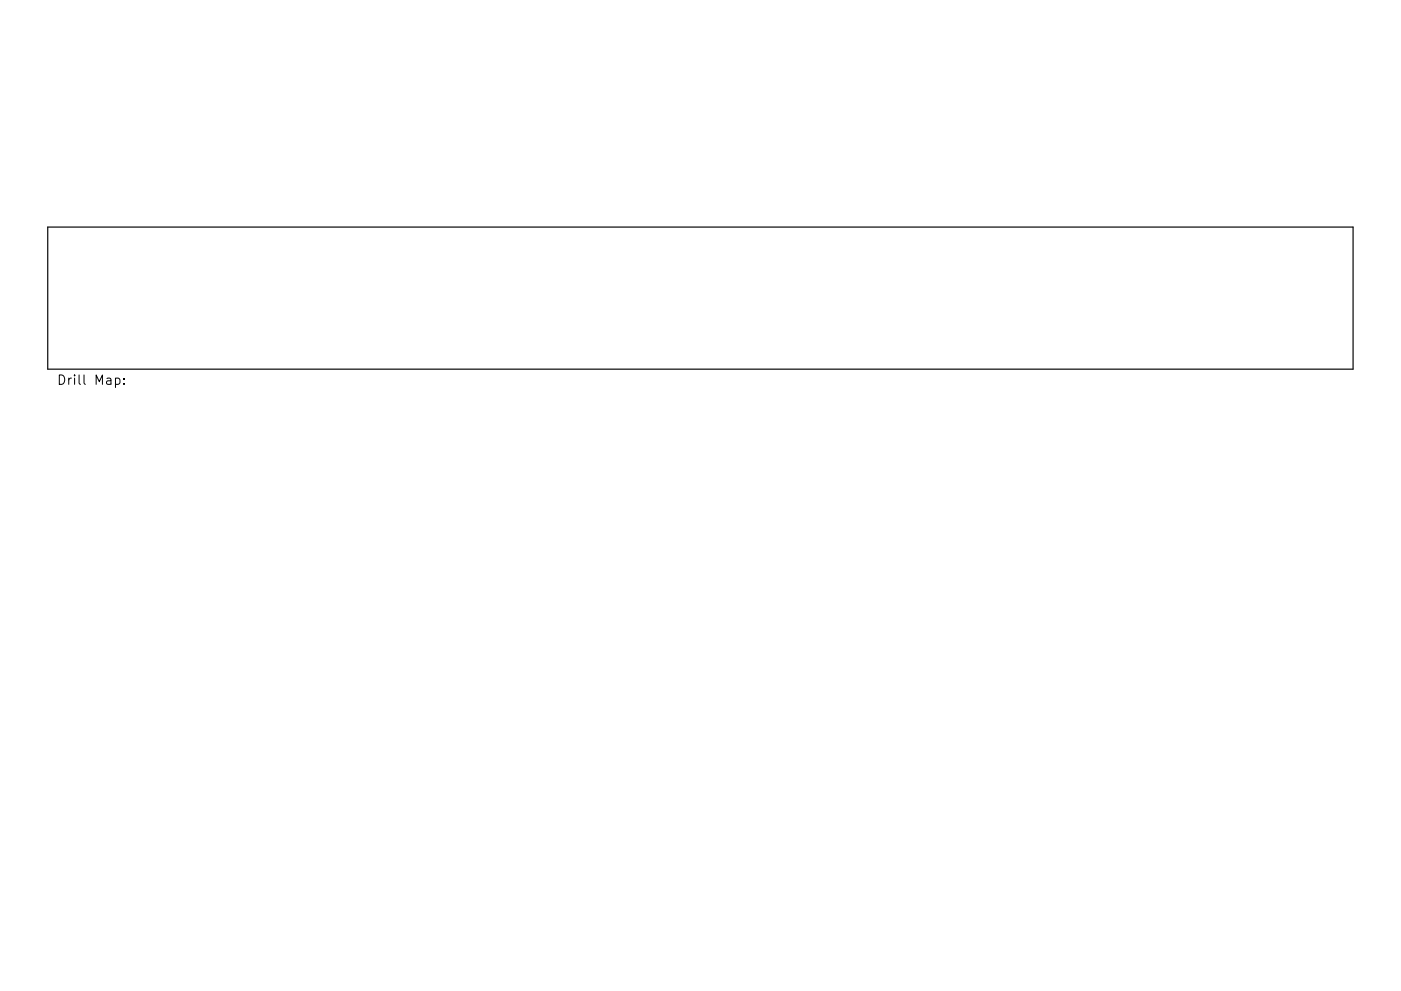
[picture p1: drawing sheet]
<svg xmlns="http://www.w3.org/2000/svg" width="297mm" height="210mm" viewBox="0 0 297 210" stroke-linecap="round" stroke-linejoin="round" font-family="sans-serif">
<defs><g id="words">
<text font-size="2.8" x="12" y="81.6">Drill Map:</text>
</g></defs>
<path d="M10.1 48.2h276.8v30.1h-276.8z" fill="none" stroke="#000" stroke-width=".25"/>
<path d="M24.5 80.3l.6-.1 .3 .4v.6l-.2 .3h-.7M26.3 81.4v.2M26.3 80.3v.2" fill="none" stroke="#000" stroke-width=".21"/>
<use href="#words"/>
</svg>
